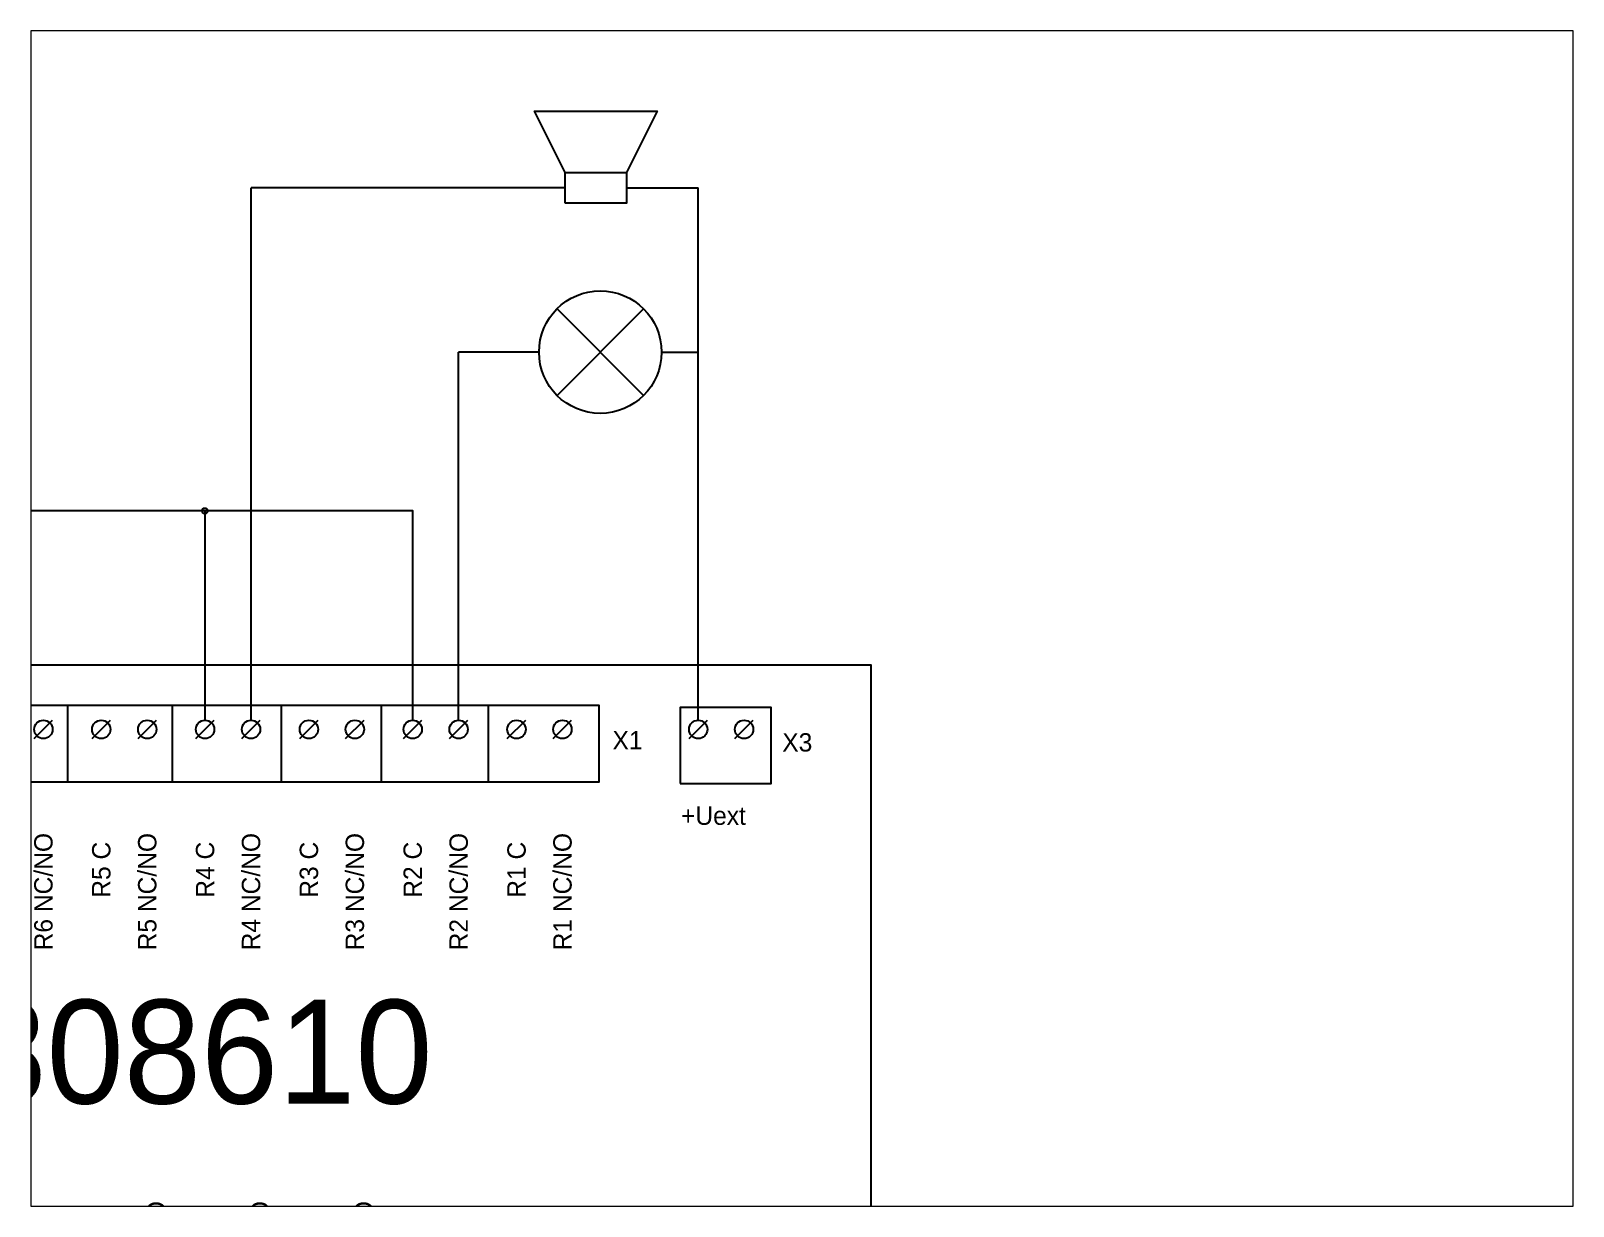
# Paper-space layout 'Layout2' of a CAD drawing. Header units: inches. Extents: x 1.05 to 9.45, y 0.8 to 7.2.
# The model-space entities are those that its viewports show. They can reach past a viewport. Long polylines and large blocks are cut down to what shows.
import ezdxf

# ---------------------------------------------------------------- set-up
doc = ezdxf.new("R2010")
doc.units = ezdxf.units.IN
doc.header["$MEASUREMENT"] = 0

msp = doc.modelspace()

# ---------------------------------------------------------------- linework, layer by layer
for p, q in [((4.9073, 4.1098), (4.9073, 5.1354)), ((5.5126, 5.1356), (4.9076, 5.1356)), ((5.6306, 5.1356), (5.7688, 5.1356)), ((5.7688, 4.1098), (5.7688, 5.1356)), ((5.6637, 4.7355), (5.4968, 4.9024)), ((5.4968, 4.7355), (5.6637, 4.9023)), ((5.3073, 4.1098), (5.3073, 4.8191)), ((5.4622, 4.8189), (5.3073, 4.8189)), ((5.5802, 4.8189), (5.5802, 4.8189)), ((5.5802, 4.8189), (5.5802, 4.8189)), ((5.5802, 4.8189), (5.5802, 4.8189)), ((5.5802, 4.8189), (5.5802, 4.8189)), ((5.6982, 4.8189), (5.7688, 4.8189)), ((5.6637, 4.7355), (5.6637, 4.7355)), ((4.8188, 4.1098), (4.8188, 4.5135)), ((4.5538, 4.1382), (4.5538, 3.9914)), ((4.7553, 4.1382), (4.7553, 3.9914)), ((4.9653, 4.1382), (4.9653, 3.9914)), ((5.1583, 4.138), (5.1583, 3.9925)), ((5.364, 4.1382), (5.364, 3.9914)), ((4.4896, 4.0744), (4.525, 4.1098)), ((4.6011, 4.0744), (4.6365, 4.1098)), ((4.6896, 4.0744), (4.725, 4.1098)), ((4.8011, 4.0744), (4.8365, 4.1098)), ((4.8896, 4.0744), (4.925, 4.1098)), ((5.0011, 4.0744), (5.0365, 4.1098)), ((5.0896, 4.0744), (5.125, 4.1098)), ((5.2011, 4.0744), (5.2365, 4.1098)), ((5.2896, 4.0744), (5.325, 4.1098)), ((5.4011, 4.0744), (5.4365, 4.1098)), ((5.4896, 4.0744), (5.525, 4.1098)), ((5.7511, 4.0744), (5.7865, 4.1098)), ((5.8396, 4.0744), (5.875, 4.1098))]:
    msp.add_line(p, q)
for points in [[(5.5126, 5.1651), (5.4536, 5.2831), (5.6896, 5.2831), (5.6306, 5.1651)], [(5.2188, 4.1098), (5.2188, 4.5131), (4.1573, 4.5131)]]:
    msp.add_lwpolyline(points)
for points in [[(5.5126, 5.1061), (5.5126, 5.1651), (5.6306, 5.1651), (5.6306, 5.1061)], [(3.5011, 4.2165), (6.1011, 4.2165), (6.1011, 2.6665), (3.5011, 2.6665)], [(4.3565, 3.9915), (5.5778, 3.9915), (5.5778, 4.138), (4.3565, 4.138)], [(5.7339, 3.9878), (5.9094, 3.9878), (5.9094, 4.1343), (5.7339, 4.1343)]]:
    msp.add_lwpolyline(points, close=True)
for centre, radius in [((5.5802, 4.8189), 0.118), ((4.5073, 4.0921), 0.0177), ((4.6188, 4.0921), 0.0177), ((4.7073, 4.0921), 0.0177), ((4.8188, 4.0921), 0.0177), ((4.9073, 4.0921), 0.0177), ((5.0188, 4.0921), 0.0177), ((5.1073, 4.0921), 0.0177), ((5.2188, 4.0921), 0.0177), ((5.3073, 4.0921), 0.0177), ((5.4188, 4.0921), 0.0177), ((5.5073, 4.0921), 0.0177), ((5.7688, 4.0921), 0.0177), ((5.8573, 4.0921), 0.0177)]:
    msp.add_circle(centre, radius)
at = {"color": 7}
msp.add_circle((4.8186, 4.5131), 0.00547, dxfattribs=at)

# ---------------------------------------------------------------- texts
at = {"char_height": 0.0354, "attachment_point": 1}
for s, insert in [('X1', (5.6037, 4.089)), ('X3', (5.9308, 4.0849)), ('+Uext', (5.7357, 3.9437))]:
    msp.add_mtext(s, dxfattribs=dict(at, insert=insert))
at = {"char_height": 0.0354, "attachment_point": 1, "rotation": 90}
for s, insert in [('R6 NC/NO', (4.4896, 3.6665)), ('R5 C', (4.6011, 3.7679)), ('R5 NC/NO', (4.6896, 3.6665)), ('R4 C', (4.8011, 3.7679)), ('R4 NC/NO', (4.8896, 3.6665)), ('R3 C', (5.0011, 3.7679)), ('R3 NC/NO', (5.0896, 3.6665)), ('R2 C', (5.2011, 3.7679)), ('R2 NC/NO', (5.2896, 3.6665)), ('R1 C', (5.4011, 3.7679)), ('R1 NC/NO', (5.4896, 3.6665)), ('R10 NC/NO', (4.7067, 2.9311)), ('R11 NC/NO', (4.9067, 2.9311)), ('R12 NC/NO', (5.1067, 2.9311))]:
    msp.add_mtext(s, dxfattribs=dict(at, insert=insert))
at = {"insert": (4.3647, 3.5714), "char_height": 0.2, "width": 2.944889, "attachment_point": 1}
msp.add_mtext('808610', dxfattribs=at)

psp = doc.layouts.new('Layout2')

# ---------------------------------------------------------------- viewports
at = {"layer": '0'}
psp.add_viewport(center=(5.25, 4), size=(8.4, 6.4), view_center_point=(5.9688, 4.3058), view_height=2.26388, dxfattribs=at)

doc.saveas('drawing.dxf')
